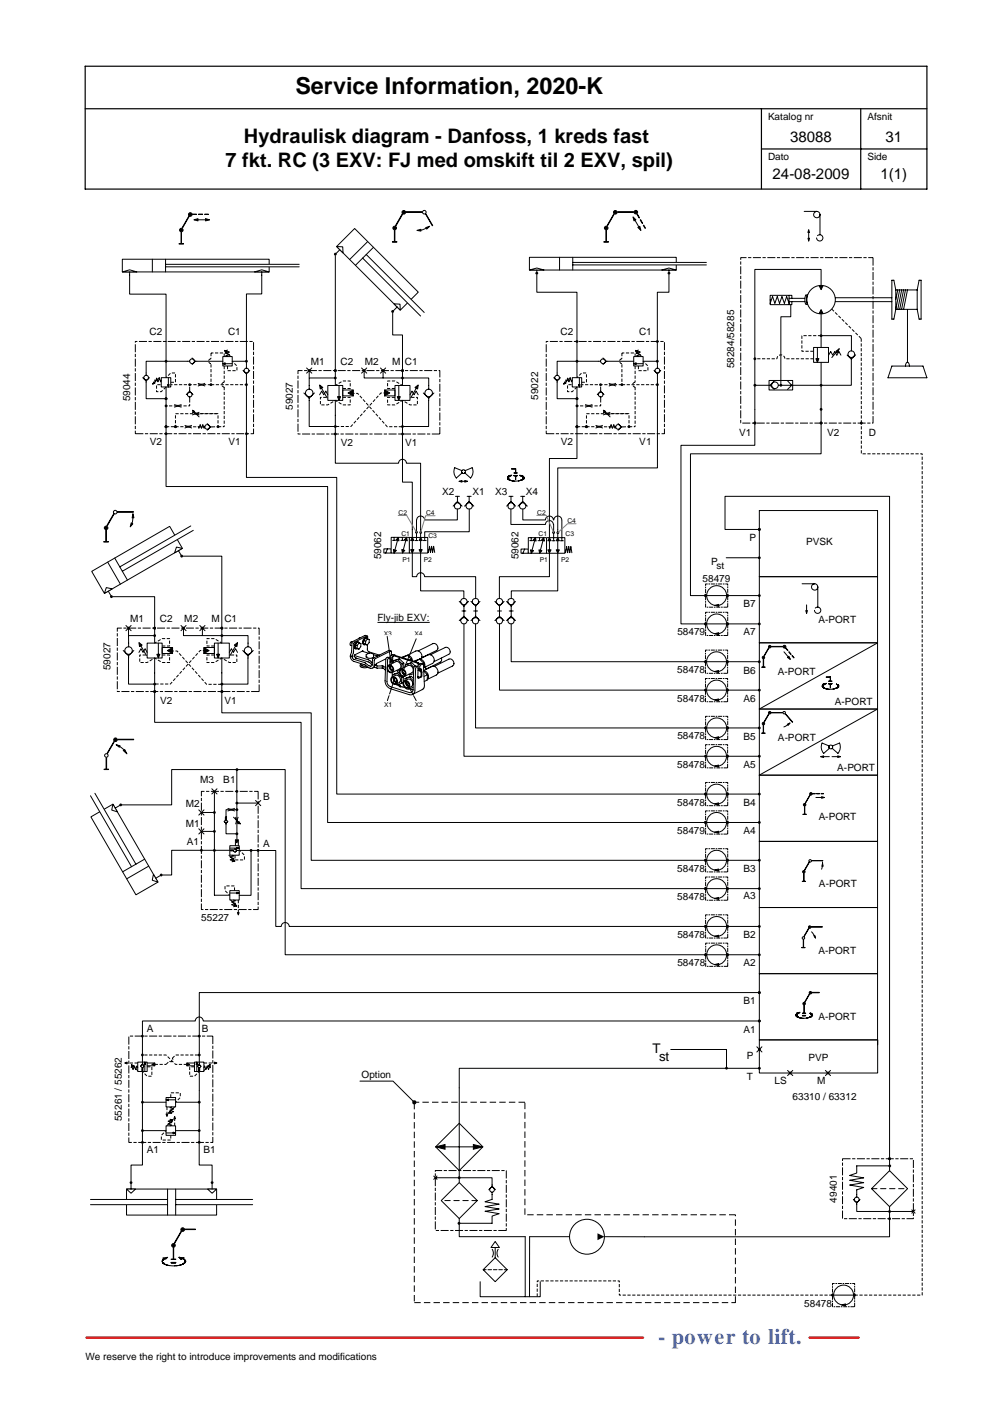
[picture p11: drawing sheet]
<svg xmlns="http://www.w3.org/2000/svg" width="210mm" height="297mm" viewBox="0 0 210 297" stroke-linecap="round" stroke-linejoin="round" font-family="sans-serif">
<defs><g id="words">
<text font-size="4.9" x="62.5" y="20">Service Information, 2020-K</text>
<text font-size="4.7" fill="#3365ff" x="139.2" y="284.3">- power to lift.</text>
<g font-size="4.2">
<text x="47.7" y="35.3">7 fkt. RC (3 EXV: FJ med omskift til 2 EXV, spil)</text>
<text x="51.6" y="30.2">Hydraulisk diagram - Danfoss, 1 kreds fast</text>
</g>
<g font-size="3.2">
<text x="167.1" y="30">38088</text>
<text x="187.2" y="30">31</text>
<text x="163.4" y="38">24-08-2009</text>
<text x="186.2" y="38">1(1)</text>
</g>
<g font-size="2.8">
<text x="137.9" y="222.8">T</text>
<text x="139.4" y="224.4">st</text>
</g>
<g font-size="2.1">
<text x="162.4" y="25.3">Katalog nr</text>
<text x="183.4" y="25.4">Afsnit</text>
<text x="162.4" y="33.9">Dato</text>
<text x="183.4" y="33.9">Side</text>
<text x="31.6" y="70.9">C2</text>
<text x="48.2" y="70.9">C1</text>
<text x="118.5" y="70.9">C2</text>
<text x="135.1" y="70.9">C1</text>
<text x="65.7" y="77.2">M1</text>
<text x="72" y="77.2">C2</text>
<text x="77.2" y="77.2">M2</text>
<text x="82.9" y="77.2">M</text>
<text x="85.6" y="77.2">C1</text>
<text x="155.3" y="77.9" transform="rotate(-90 155.3 77.9)">58284/58285</text>
<text x="27.6" y="84.9" transform="rotate(-90 27.6 84.9)">59044</text>
<text x="61.9" y="86.8" transform="rotate(-90 61.9 86.8)">59027</text>
<text x="113.8" y="84.6" transform="rotate(-90 113.8 84.6)">59022</text>
<text x="31.7" y="94.1">V2</text>
<text x="48.3" y="94.1">V1</text>
<text x="72.1" y="94.4">V2</text>
<text x="85.7" y="94.4">V1</text>
<text x="118.6" y="94.1">V2</text>
<text x="135.2" y="94.1">V1</text>
<text x="156.3" y="92.1">V1</text>
<text x="174.9" y="92.1">V2</text>
<text x="183.7" y="92.1">D</text>
<text x="93.5" y="104.6">X2</text>
<text x="99.9" y="104.6">X1</text>
<text x="104.7" y="104.6">X3</text>
<text x="111.2" y="104.6">X4</text>
<text x="80.6" y="118.3" transform="rotate(-90 80.6 118.3)">59062</text>
<text x="109.6" y="118.3" transform="rotate(-90 109.6 118.3)">59062</text>
<text x="150.4" y="119.5">P</text>
<text x="158.5" y="114.4">P</text>
<text x="170.5" y="115.4">PVSK</text>
<text x="148.5" y="123.2">58479</text>
<text x="151.5" y="120.3">st</text>
<text x="27.5" y="131.7">M1</text>
<text x="33.8" y="131.7">C2</text>
<text x="39" y="131.7">M2</text>
<text x="44.7" y="131.7">M</text>
<text x="47.5" y="131.7">C1</text>
<text x="79.8" y="131.4">Fly-jib EXV:</text>
<text x="157.2" y="128.4">B7</text>
<text x="173.1" y="131.9">A-PORT</text>
<text x="143.2" y="134.4">58479</text>
<text x="157.2" y="134.4">A7</text>
<text x="23.4" y="141.8" transform="rotate(-90 23.4 141.8)">59027</text>
<text x="143.2" y="142.4">58478</text>
<text x="157.2" y="142.5">B6</text>
<text x="164.5" y="142.7">A-PORT</text>
<text x="33.8" y="148.9">V2</text>
<text x="47.5" y="148.9">V1</text>
<text x="143.2" y="148.4">58478</text>
<text x="157.2" y="148.5">A6</text>
<text x="176.6" y="149.1">A-PORT</text>
<text x="143.2" y="156.4">58478</text>
<text x="157.2" y="156.5">B5</text>
<text x="164.5" y="156.8">A-PORT</text>
<text x="42.3" y="165.7">M3</text>
<text x="47.2" y="165.7">B1</text>
<text x="143.2" y="162.4">58478</text>
<text x="157.2" y="162.5">A5</text>
<text x="177.1" y="163.1">A-PORT</text>
<text x="39.3" y="170.7">M2</text>
<text x="55.6" y="169.3">B</text>
<text x="143.2" y="170.4">58478</text>
<text x="157.2" y="170.5">B4</text>
<text x="173.1" y="173.6">A-PORT</text>
<text x="39.3" y="175">M1</text>
<text x="39.5" y="178.8">A1</text>
<text x="55.6" y="179.2">A</text>
<text x="143.2" y="176.4">58479</text>
<text x="157.2" y="176.5">A4</text>
<text x="143.2" y="184.4">58478</text>
<text x="157.2" y="184.5">B3</text>
<text x="143.2" y="190.4">58478</text>
<text x="157.2" y="190.2">A3</text>
<text x="173.2" y="187.6">A-PORT</text>
<text x="42.6" y="194.9">55227</text>
<text x="143.2" y="198.4">58478</text>
<text x="157.2" y="198.5">B2</text>
<text x="173.1" y="201.9">A-PORT</text>
<text x="143.2" y="204.4">58478</text>
<text x="157.2" y="204.5">A2</text>
<text x="157.2" y="212.5">B1</text>
<text x="173.1" y="215.9">A-PORT</text>
<text x="31" y="218.3">A</text>
<text x="42.7" y="218.3">B</text>
<text x="157.2" y="218.5">A1</text>
<text x="157.9" y="224.1">P</text>
<text x="171" y="224.4">PVP</text>
<text x="76.5" y="228.1">Option</text>
<text x="157.9" y="228.4">T</text>
<text x="163.8" y="229.4">LS</text>
<text x="167.6" y="232.8">63310 / 63312</text>
<text x="172.8" y="229.3">M</text>
<text x="25.7" y="237.2" transform="rotate(-90 25.7 237.2)">55261 / 55262</text>
<text x="31.1" y="244">A1</text>
<text x="43" y="244">B1</text>
<text x="177" y="254.4" transform="rotate(-90 177 254.4)">49401</text>
<text x="170.1" y="276.4">58478</text>
<text x="18.1" y="287.6">We reserve the right to introduce improvements and modifications</text>
</g>
<g font-size="1.4">
<text x="84.3" y="109">C2</text>
<text x="84.9" y="113.4">C1</text>
<text x="90.1" y="109">C4</text>
<text x="90.6" y="113.7">C3</text>
<text x="113.6" y="108.9">C2</text>
<text x="113.9" y="113.4">C1</text>
<text x="119.6" y="113.4">C3</text>
<text x="120" y="110.7">C4</text>
<text x="85.1" y="118.9">P1</text>
<text x="89.6" y="118.9">P2</text>
<text x="114.1" y="118.9">P1</text>
<text x="118.6" y="118.9">P2</text>
<text x="81.1" y="134.6">X3</text>
<text x="87.7" y="134.6">X4</text>
<text x="81.2" y="149.6">X1</text>
<text x="87.7" y="149.6">X2</text>
</g>
</g></defs>
<path d="M76.1 228.7h7l4.5 4.5" fill="none" stroke="#000" stroke-width=".21"/>
<circle cx="87.6" cy="233.2" r=".45" fill="#000"/>
<path d="M18 14h178v26h-178zM18 23h178M161 31.5h35M161 23v17M182 23v17" fill="none" stroke="#000" stroke-width=".25"/>
<path d="M18.3 283h117.7M171.2 283h10.3" fill="none" stroke="#f00" stroke-width=".51"/>
<path d="M112 54.4h31v2.7h-31z" fill="#fff"/>
<path d="M112 54.4h31v2.7h-31z" fill="none" stroke="#000" stroke-width=".21"/>
<path d="M118.3 55.5h31.1v.5h-31.1z" fill="#fff"/>
<path d="M118.3 54.4v2.7M121.1 56h28.3M121.1 55.5h28.3M121.1 54.4v2.7" fill="none" stroke="#000" stroke-width=".21"/>
<path d="M112 57.1l1.5-.4 1.6 .4z" fill="#fff"/>
<path d="M112 57.1l1.5-.4 1.6 .4z" fill="none" stroke="#000" stroke-width=".21"/>
<path d="M139.9 57.1l1.6-.4 1.5 .4z" fill="#fff"/>
<path d="M113.5 57.1v.7M139.9 57.1l1.6-.4 1.5 .4zM141.5 57.1v.7" fill="none" stroke="#000" stroke-width=".21"/>
<path d="M19.4 120.9l16.5-9.5 2.7 4.6-16.5 9.5z" fill-rule="evenodd" fill="#fff"/>
<path d="M19.4 120.9l16.5-9.5 2.7 4.6-16.5 9.5z" fill="none" stroke="#000" stroke-width=".21"/>
<path d="M23.8 120.8l16.5-9.5 .6 .9-16.5 9.5z" fill-rule="evenodd" fill="#fff"/>
<path d="M22.8 118.9l2.7 4.7M24.3 118.1l2.6 4.6M40.3 111.3l-15 8.6M40.9 112.2l-15 8.7" fill="none" stroke="#000" stroke-width=".21"/>
<path d="M22.5 124.3l1.2 .3-1.6 .9z" fill="#fff"/>
<path d="M22.5 124.3l1.2 .3-1.6 .9z" fill="none" stroke="#000" stroke-width=".21"/>
<path d="M37.3 115.7l1.3 .3-1.7 1z" fill="#fff"/>
<path d="M37.3 115.7l1.3 .3-1.7 1zM37.7 116.5l.7 1.2M22.9 125.1l.7 1.1" fill="none" stroke="#000" stroke-width=".21"/>
<path d="M26.8 251.6h19v5.5h-19z" fill="#fff"/>
<path d="M26.8 251.6h19v5.5h-19z" fill="none" stroke="#000" stroke-width=".21"/>
<path d="M19.1 253.8h34.3v1.1h-34.3z" fill="#fff"/>
<path d="M19.1 254.9h16.3M19.1 253.8h16.3M35.4 251.6v5.5M37.1 254.9h16.3M37.1 253.8h16.3M37.1 251.6v5.5" fill="none" stroke="#000" stroke-width=".21"/>
<path d="M43.9 251.6h1.9l-.9 .9z" fill="#fff"/>
<path d="M43.9 251.6h1.9l-.9 .9z" fill="none" stroke="#000" stroke-width=".21"/>
<path d="M26.8 251.6h1.9l-1 .9z" fill="#fff"/>
<path d="M26.8 251.6h1.9l-1 .9zM27.7 250.2v1.4M44.9 250.2v1.4" fill="none" stroke="#000" stroke-width=".21"/>
<path d="M19.2 172.8l4.7-2.7 9.5 16.5-4.7 2.7z" fill-rule="evenodd" fill="#fff"/>
<path d="M19.2 172.8l4.7-2.7 9.5 16.5-4.7 2.7z" fill="none" stroke="#000" stroke-width=".21"/>
<path d="M19.1 168.4l1-.6 9.5 16.5-.9 .5z" fill-rule="evenodd" fill="#fff"/>
<path d="M19.1 168.4l8.7 15M20.1 167.8l8.6 15M30.6 181.8l-4.7 2.6M31.5 183.2l-4.7 2.7" fill="none" stroke="#000" stroke-width=".21"/>
<path d="M32.4 185l1 1.6-1.2-.4z" fill="#fff"/>
<path d="M32.4 185l1 1.6-1.2-.4z" fill="none" stroke="#000" stroke-width=".21"/>
<path d="M23.9 170.1l.9 1.7-1.2-.4z" fill="#fff"/>
<path d="M23.9 170.1l.9 1.7-1.2-.4zM25.5 170.3l-1.1 .7M34.1 185.1l-1.2 .7" fill="none" stroke="#000" stroke-width=".21"/>
<path d="M25.9 54.8h31v2.7h-31z" fill="#fff"/>
<path d="M25.9 54.8h31v2.7h-31z" fill="none" stroke="#000" stroke-width=".21"/>
<path d="M32.2 55.9h31.1v.6h-31.1z" fill="#fff"/>
<path d="M32.2 54.8v2.7M35 56.5h28.3M35 55.9h28.3M35 54.8v2.7" fill="none" stroke="#000" stroke-width=".21"/>
<path d="M25.9 57.5l1.5-.4 1.6 .4z" fill="#fff"/>
<path d="M25.9 57.5l1.5-.4 1.6 .4z" fill="none" stroke="#000" stroke-width=".21"/>
<path d="M53.8 57.5l1.6-.4 1.5 .4z" fill="#fff"/>
<g fill="none" stroke="#000" stroke-width=".21">
<path d="M27.4 57.5v4.7h7.7v10M53.8 57.5l1.6-.4 1.5 .4zM55.4 57.5v4.7h-3.3v10M25.8 170.3h10.5v-7.5h24v39.2h88.6M54.9 179.9h3.4v16.1h1.2a.84 .84 0 0 1 .8-.8 .84 .84 0 0 1 .9 .8h87.7M48.6 188.4h2v2h-2zM48.6 188.9h2M48.8 190.4l1.2 1.4M49.4 190.4l.4 .2-.8 .2 .8 .3-.8 .3 .8 .3-.4 .1M49.8 191.3l.2 .5-.4-.2zM50.1 188.7l.5 .2-.5 .2zM160.3 210h-118.2v8.9"/>
<path d="M160.3 216h-117.3a.84 .84 0 0 0-.9-.8 .84 .84 0 0 0-.8 .8h-11.2v2.9M30.1 242v4.5h-2.4v3.4M42.1 242v4.5h2.8v3.4"/>
</g>
<g fill="#000">
<path d="M49.8 191.3l.2 .5-.4-.2zM50.1 188.7l.5 .2-.5 .2z"/>
<circle cx="25.5" cy="170.3" r=".3"/>
<circle cx="54.6" cy="179.9" r=".3"/>
<circle cx="149.2" cy="196" r=".3"/>
<circle cx="30.1" cy="219.2" r=".3"/>
<circle cx="42.1" cy="219.2" r=".3"/>
<circle cx="149.2" cy="202" r=".3"/>
<circle cx="160.6" cy="216" r=".3"/>
<circle cx="160.6" cy="210" r=".3"/>
<circle cx="27.7" cy="250.2" r=".3"/>
<circle cx="30.1" cy="241.7" r=".3"/>
<circle cx="42.1" cy="241.7" r=".3"/>
<circle cx="44.9" cy="250.2" r=".3"/>
</g>
<path d="M42.6 167.4h12v25h-12z" fill="none" stroke="#000" stroke-width=".21" stroke-dasharray="1.7 .3 .7 .3" stroke-linecap="butt"/>
<path d="M49.6 188.4v-1h-2v1l1 1" fill="none" stroke="#000" stroke-width=".21" stroke-dasharray=".7 .3" stroke-linecap="butt"/>
<path d="M50.2 193.1h.4l-.2 .5z" fill="#fff"/>
<g fill="none" stroke="#000" stroke-width=".21">
<path d="M37.9 51.6h.9M37.9 51.5h.9M38.3 49.2v2.3M38.4 49.2v2.3M40 45.6l-1.5 2.6M40 45.7l-1.4 2.6M40.6 45.4h.9M40.6 45.3h.9M41 46.5l.9-.2v.4zM41.7 46.5h2.6M42 45.4h.8M42 45.3h.8"/>
<path d="M43.3 45.4h.7M43.3 45.3h.7M43.5 46.2l.8 .3-.8 .2zM30.2 79.9l.7 .7M31.6 79.9l-.7 .7v3.7h4.2v-2.4M33.7 79.9l-1.4 1.4M34.1 79.9h2v2h-2zM35.1 72.2v7.7M35.6 79.9v2M40.1 76.4h-9.2v3M40.6 75.7l.7 .7h5.8M40.9 76a.49 .49 0 0 0-.8 .2 .49 .49 0 0 0 .5 .7 .49 .49 0 0 0 .4-.8"/>
<path d="M41.3 76.4l-.7 .7M47.1 75.4h2v2h-2zM47.1 76.9l.5-.1v.3zM47.5 74.1l.4 .2-.2 .3zM47.5 74.1l1.2 1.3M48.1 74.1l-.4 .1 .8 .3-.8 .3 .8 .2-.8 .3 .4 .1M49.1 76.9l-2 .1M51.4 78.4l.7 .7M52.1 72.2v4.2h-3M52.1 77.4v.5M52.5 78.7a.49 .49 0 0 0-.3-.8 .49 .49 0 0 0-.6 .6 .49 .49 0 0 0 .8 .3M52.8 78.4l-.7 .7v12.7"/>
<path d="M31.3 80.2a.5 .5 0 0 0-.2-.8 .5 .5 0 0 0-.7 .5 .5 .5 0 0 0 .7 .5l.1-.1M32.5 80.8l.3 .2-.5 .3zM32.7 80.4l.2 .4 .2-.8 .3 .8 .3-.8 .3 .8 .1-.4M35.1 92.1v10.8h34.2v71.1h79.6M35.1 84.6v5.4M35.1 90.3v1.5M35.4 81.4h.4l-.2 .5zM36.9 85.6a1.48 1.48 0 0 0 1.4 0M36.9 86.1a1.48 1.48 0 0 1 1.4 0M39.1 90a1.48 1.48 0 0 0 1.4 0M39.1 90.6a1.48 1.48 0 0 1 1.4 0M40.1 82.5v.3l.7 .7"/>
<path d="M40.1 84v.5M40.1 82.8l-.7 .7M40.4 83.1a.49 .49 0 0 0-.8 .3 .49 .49 0 0 0 .6 .6 .49 .49 0 0 0 .3-.8M40.7 86.8l.5 .2-.3 .3zM40.7 87.2a1.48 1.48 0 0 0 1.4 0M40.7 87.8a1.48 1.48 0 0 1 1.4 0M40.7 86.8l1.4 1.4M41.9 90.2l.2 .4 .2-.8 .3 .8 .3-.8 .3 .8 .1-.4M41.9 81.1a1.48 1.48 0 0 0 1.4 0M41.9 81.7a1.48 1.48 0 0 1 1.4 0M42.8 90.3h.5M43.8 89.6l.7 .7h.3"/>
<path d="M44.1 89.9a.5 .5 0 0 0-.8 .3 .5 .5 0 0 0 .6 .6 .5 .5 0 0 0 .3-.8M44.5 90.3l-.7 .7M52.1 92.1v8.9h19.1v67h77.7M21.9 114.6h1M21.9 114.7h1M22.4 112.2v2.3M22.5 112.2v2.3M24 108.7l-1.4 2.5M24.1 108.8l-1.4 2.5M24.8 108.4h3.4M24.8 108.3h3.4M27.7 110.6l.4 .2-.6 .7z"/>
<path d="M28.1 108.7l.2 .8-.4 .1zM28.1 108.7v.9l-.2 1.3M38.7 117.7h8.2v14.9M23.9 126.2h8.8v6.4M24.1 156.9l-1.5 2.5M24.2 156.9l-1.5 2.5M24.6 157.6l.8 .2-.2 .3zM24.6 157.6l1 .5 .8 .7M24.9 156.4h3.4M24.9 156.5h3.4M26.1 158.8l.3-.2 .4 .9zM46.9 146.6v4.2h18.9v31.2h83.1"/>
<path d="M22 162.7h1M22 162.8h1M22.4 160.3v2.3M22.5 160.3v2.3M42.6 179.9h6M42.6 175.9h2.7M42.6 171.9h2.7M45.3 167.4v22h3.3M47.4 173.8l.4 .4v2.2h2.3M47.6 173.9a.29 .29 0 0 1 .1-.4 .29 .29 0 0 1 .4 .3 .29 .29 0 0 1-.4 .3l-.1-.1M47.9 172.8l-.3 .1 .3 .1-.3 .2 .3 .1-.3 .1 .2 .1M48.2 171a1.48 1.48 0 0 0 1.4 0"/>
<path d="M48.2 171.6a1.48 1.48 0 0 1 1.4 0M48.2 173.8l-.4 .4M48.6 178.9h2v2h-2zM48.6 179.4h2M48.7 179.8l.1 .3 .1-.3 .1 .3 .2-.3 .1 .3v-.1M49.1 179.9h.3M49.4 172.9l1.4 1.4M49.7 179.5l.4 .4M49.8 177.7h.6l-.3 .6zM49.8 177.7v1.2M49.8 172.9a1.62 1.62 0 0 1 0 1.4M50.1 179.2l.5 .2-.5 .2z"/>
<path d="M50.1 171.3h-2.3v2.2M50.1 169.9h4.5M50.1 167.4v10.3M50.3 174.1l.3-.3 .2 .5zM50.4 172.9a1.48 1.48 0 0 0 0 1.4M50.4 177.7v1.2M53.1 179.9v9.5h-2.5M54.6 179.9h-4.5l-.4 .4M48.4 180.9l1.2 1.4M49.1 180.9l.4 .2-.8 .2 .8 .3-.8 .3 .8 .3-.4 .1M49.4 181.8l.2 .5-.4-.2zM49.9 180.1a.29 .29 0 0 0-.2-.4 .29 .29 0 0 0-.3 .3 .29 .29 0 0 0 .4 .2"/>
<path d="M50.2 193.1h.4l-.2 .5zM34.3 266.8l.1 .3M34.3 266.7v.1M34.4 266.7h-.1M34.4 267.1h.1M34.4 266.6v.1M34.4 266.6h.1M34.4 266.2l1.1-.2-.5 .4zM34.4 267.1v.1M34.4 266.5v.1M34.4 267.2h.1M34.5 266.5h-.1"/>
<path d="M34.5 267.2h.1M34.5 266.5h.1M34.5 267.2v.1M34.5 267.3h.1M34.6 266.4h.1M34.6 266.4l-.1 .1M34.6 267.3h.1M34.6 267.3v.1M34.6 267.4h.1M34.7 267.4h.1M34.7 267.4l.1 .1M34.7 266.3l-.1 .1"/>
<path d="M34.8 266.3l-.2 .1M34.8 267.4h.1M34.8 267.4v.1M34.8 267.5l.7 .2 1.2 .1 1.8-.3M35 267.5h.1M35.1 267.5v.1M36.2 266.4h1M36.2 266.5h1M36.2 267.2h1M36.2 267.1h1M36.6 263.8v2.5M36.7 263.8v2.5"/>
<path d="M37.9 266l1 .1-.6 .3zM38.4 260.4l-1.6 2.7M38.4 260.5l-1.5 2.7M38.5 267.5l-.1 .1M38.6 267.5h-.1M38.7 267.4l-.1 .1M38.7 266.3h.1M38.7 267.4h.1M38.7 266.3l.1 .1M38.8 266.3v.1M38.8 267.4h-.1M38.8 266.4h.1"/>
<path d="M38.8 267.3v.1M38.8 267.3h.1M38.9 266.4h.1M38.9 267.3h-.1M38.9 267.3h.1M38.9 266.4v.1M38.9 266.5h.1M38.9 267.2v.1M38.9 267.2h.1M39 266.5h.1M39 260.1h2.3M39 260h2.3"/>
<path d="M39 267.2h.1M39 266.5v.1M39 266.6h.1M39.1 266.6h.1M39.1 267.1l-.1 .1M39.1 267.1h.1M39.1 266.6v.1M39.1 266.7v.1M39.1 267v.1M39.1 266.7h.1M39.1 266.8h.1M39.1 266.9v.1"/>
<path d="M39.1 266.8v.1"/>
<circle cx="38.3" cy="48.7" r=".38"/>
<circle cx="40.2" cy="45.4" r=".38"/>
<circle cx="22.4" cy="111.7" r=".38"/>
<circle cx="24.4" cy="108.4" r=".38"/>
<circle cx="22.5" cy="159.8" r=".37"/>
<circle cx="24.4" cy="156.5" r=".37"/>
<circle cx="36.7" cy="263.5" r=".38"/>
<circle cx="38.6" cy="260.1" r=".38"/>
</g>
<g fill="none" stroke="#000" stroke-width=".21" stroke-dasharray=".7 .3" stroke-linecap="butt">
<path d="M44.6 74.7v1.2M44.6 77.1v4.3M44.6 75.9a.5 .5 0 0 0-.5 .5 .5 .5 0 0 0 .5 .5M47.4 75.4v-.7h-2.8M47.4 77.4v3.5M48.1 77.4v1h2v-1l-1-1M35.1 81.9l-1 1h-1v-1.5h1M36.1 80.9h1v-2h-1l-1 1M36.8 90.3h-1.4M39.8 90.3h-2.7M39.8 90.3h3M40.1 82.5v-1.1"/>
<path d="M40.1 84.5v1.4h-5M41.4 87.5h4.7v2.8M44.6 81.4h-8.5M44.6 81.4h7.5M44.8 90.3h1.3M45.9 87.5h-8.8v2.8M46.1 90.3h1.3M47.4 81.9v8.4M47.4 80.9a.5 .5 0 0 0-.5 .5 .5 .5 0 0 0 .5 .5M49.7 180.9v1h2v-1l-1-1M50.4 190.4v3.1"/>
</g>
<g fill="#000">
<path d="M41 46.5l.9-.2v.4zM43.5 46.2l.8 .3-.8 .2zM47.1 76.9l.5-.1v.3zM47.5 74.1l.4 .2-.2 .3zM32.5 80.8l.3 .2-.5 .3zM35.4 81.4h.4l-.2 .5zM40.7 86.8l.5 .2-.3 .3zM27.7 110.6l.4 .2-.6 .7zM28.1 108.7l.2 .8-.4 .1zM24.6 157.6l.8 .2-.2 .3zM26.1 158.8l.3-.2 .4 .9zM49.8 177.7h.6l-.3 .6z"/>
<path d="M50.1 179.2l.5 .2-.5 .2zM50.3 174.1l.3-.3 .2 .5zM49.4 181.8l.2 .5-.4-.2zM34.4 266.2l1.1-.2-.5 .4zM37.9 266l1 .1-.6 .3z"/>
<circle cx="38.3" cy="48.7" r=".38"/>
<circle cx="40.2" cy="45.4" r=".38"/>
<circle cx="35.1" cy="76.4" r=".3"/>
<circle cx="52.1" cy="76.4" r=".3"/>
<circle cx="35.1" cy="90.3" r=".3"/>
<circle cx="35.1" cy="91.8" r=".3"/>
<circle cx="35.1" cy="84.3" r=".3"/>
<circle cx="35.1" cy="85.9" r=".3"/>
<circle cx="37.1" cy="90.3" r=".3"/>
<circle cx="40.1" cy="81.4" r=".3"/>
<circle cx="44.6" cy="81.4" r=".3"/>
<circle cx="46.1" cy="90.3" r=".3"/>
<circle cx="52.1" cy="91.8" r=".3"/>
<circle cx="52.1" cy="81.4" r=".3"/>
<circle cx="22.4" cy="111.7" r=".38"/>
<circle cx="38.4" cy="117.7" r=".3"/>
<circle cx="23.6" cy="126.2" r=".3"/>
<circle cx="32.7" cy="132.9" r=".3"/>
<circle cx="46.9" cy="132.9" r=".3"/>
<circle cx="24.4" cy="156.5" r=".37"/>
<circle cx="46.9" cy="146.3" r=".31"/>
<circle cx="45.3" cy="175.9" r=".3"/>
<circle cx="45.3" cy="179.9" r=".3"/>
<circle cx="45.3" cy="171.9" r=".3"/>
<circle cx="50.1" cy="171.3" r=".3"/>
<circle cx="50.1" cy="176.4" r=".3"/>
<circle cx="50.1" cy="169.9" r=".3"/>
<circle cx="53.1" cy="179.9" r=".3"/>
<circle cx="149.2" cy="168" r=".3"/>
<circle cx="149.2" cy="174" r=".3"/>
<circle cx="149.2" cy="182" r=".3"/>
<circle cx="36.7" cy="263.5" r=".38"/>
<circle cx="38.6" cy="260.1" r=".38"/>
</g>
<path d="M28.6 72.2h25v19.6h-25z" fill="none" stroke="#000" stroke-width=".21" stroke-dasharray="1.7 .3 .7 .3" stroke-linecap="butt"/>
<path d="M52.1 76.4v1" fill="none" stroke="#000" stroke-width=".21" stroke-dasharray="1.4 .7" stroke-linecap="butt"/>
<path d="M75 48.3l13.5 13.5-3.9 3.8-13.4-13.4z" fill-rule="evenodd" fill="#fff"/>
<path d="M75 48.3l13.5 13.5-3.9 3.8-13.4-13.4z" fill="none" stroke="#000" stroke-width=".21"/>
<path d="M76.2 52.6l13.5 13.5-.8 .8-13.4-13.5z" fill-rule="evenodd" fill="#fff"/>
<path d="M76.7 54.6l12.2 12.3M77.4 53.8l12.3 12.3M77.7 51.1l-3.8 3.8M79 52.3l-3.8 3.8" fill="none" stroke="#000" stroke-width=".21"/>
<path d="M71.2 52.2h1.3v1.3z" fill="#fff"/>
<path d="M71.2 52.2h1.3v1.3z" fill="none" stroke="#000" stroke-width=".21"/>
<path d="M83.3 64.3h1.3v1.3z" fill="#fff"/>
<g fill="none" stroke="#000" stroke-width=".21">
<path d="M70.9 54.1v24M71.9 52.8l-1 1M83 51.1h.9M83 51.2h.9M83.4 48.7v2.4M83.5 48.7v2.4M85 45.3l-1.4 2.5M85.1 45.3l-1.4 2.5M85.9 44.9h3.3M85.9 44.8h3.3M88.2 48.7l.8-.2v.4zM90 45.3l1.4 2.5"/>
<path d="M90 48.2l.8-.3-.6 .6zM90.1 45.3l1.4 2.4M90.8 47.9l-.7 .4-1.3 .4M113.5 58.1v3.7h8.5v10.1M127.7 51.1h1M127.7 51.2h1M128.1 48.7v2.4M128.2 48.7v2.4M129.8 45.3l-1.4 2.5M129.9 45.3l-1.5 2.5M130.6 44.9h3.4M130.6 44.8h3.4"/>
<path d="M133.9 45.9l.6 .6-.4 .2zM134.2 46.5l1.3 2.2M134.7 45.3l.4 .8M134.7 45.3l.5 .8M134.9 48.1l.4-.2 .2 .8zM135.4 46.5l.4 .8M135.5 46.5l.4 .7M136 47.7l.4 .6M136.1 47.6l.4 .7M141.5 58.1v3.7h-2.5v10.1M83 66.2v4.7h2.1v7.2M83.3 64.3h1.3v1.3z"/>
<path d="M84 64.9l-1 1M117.1 79.9l.7 .7M118.5 79.9l-.7 .7v3.7h4.2v-2.4M120.6 79.9l-1.4 1.4M121 79.9h2v2h-2zM122 72.2v7.7M122.5 79.9v2M127 76.4h-9.2v3M127.5 75.7l.7 .7h5.8M127.8 76a.5 .5 0 0 0-.8 .3 .5 .5 0 0 0 .6 .6 .5 .5 0 0 0 .3-.8M128.2 76.4l-.7 .7M134 75.4h2v2h-2z"/>
<path d="M134 76.9l.5-.1v.3zM134.4 74.1l.4 .2-.2 .3zM134.4 74.1l1.2 1.3M135 74.1l-.4 .1 .8 .3-.8 .3 .8 .2-.8 .3 .4 .1M136 76.9l-2 .1M138.3 78.4l.7 .7M139 72.2v4.2h-3M139 77.4v.5M139.4 78.7a.5 .5 0 0 0-.3-.8 .5 .5 0 0 0-.6 .6 .5 .5 0 0 0 .8 .3M139.7 78.4l-.7 .7v12.7M118.2 80.2a.49 .49 0 0 0-.2-.8 .49 .49 0 0 0-.6 .5 .49 .49 0 0 0 .7 .4M119.4 80.8l.3 .2-.5 .3z"/>
<path d="M119.6 80.4l.1 .4 .3-.8 .3 .8 .3-.8 .3 .8 .1-.4M122 84.6v5.4M122 90.3v1.5M122.3 81.4h.4l-.2 .5zM123.8 85.6a1.48 1.48 0 0 0 1.4 0M123.8 86.1a1.48 1.48 0 0 1 1.4 0M126 90a1.48 1.48 0 0 0 1.4 0M126 90.6a1.48 1.48 0 0 1 1.4 0M127 82.5v.3l.7 .7M127 84v.5M127 82.8l-.7 .7M127.3 83.1a.5 .5 0 0 0-.8 .3 .5 .5 0 0 0 .6 .6 .5 .5 0 0 0 .3-.8"/>
<path d="M127.6 86.8l.5 .2-.3 .3zM127.6 87.2a1.48 1.48 0 0 0 1.4 0M127.6 87.8a1.48 1.48 0 0 1 1.4 0M127.6 86.8l1.4 1.4M128.8 90.2l.1 .4 .3-.8 .3 .8 .3-.8 .3 .8 .1-.4M128.8 81.1a1.48 1.48 0 0 0 1.4 0M128.8 81.7a1.48 1.48 0 0 1 1.4 0M129.7 90.3h.5M130.7 89.6l.7 .7h.3M131 89.9a.5 .5 0 0 0-.8 .3 .5 .5 0 0 0 .6 .6 .5 .5 0 0 0 .3-.8M131.4 90.3l-.7 .7M32.7 146.6v6.2h31v35.2h85.2"/>
<path d="M35.1 232.2h2v2h-2zM35.1 232.7l.5-.2v.4zM35.1 238.2h2v2h-2zM35.1 232.7h2M35.1 239.7h2M35.9 235.1l.2 .3-.4 .1zM35.9 236.8l.4 .1-.8 .3 .8 .3-.8 .3 .8 .3-.4 .1M36.1 237l.5-.1-.2 .4zM36.3 234.2l-.4 .1 .8 .3-.8 .3 .8 .3-.8 .3 .4 .1M36.6 236.9l-1.3 1.2M36.6 239.5l.5 .2-.5 .2zM36.9 234.2l-1.2 1.3"/>
<circle cx="83.5" cy="48.2" r=".38"/>
<circle cx="85.4" cy="44.9" r=".38"/>
<circle cx="89.7" cy="44.9" r=".38"/>
<circle cx="128.2" cy="48.2" r=".38"/>
<circle cx="130.1" cy="44.9" r=".38"/>
<circle cx="134.5" cy="44.9" r=".38"/>
</g>
<g fill="#000">
<path d="M88.2 48.7l.8-.2v.4zM90 48.2l.8-.3-.6 .6zM133.9 45.9l.6 .6-.4 .2zM134.9 48.1l.4-.2 .2 .8zM134 76.9l.5-.1v.3zM134.4 74.1l.4 .2-.2 .3zM119.4 80.8l.3 .2-.5 .3zM122.3 81.4h.4l-.2 .5zM127.6 86.8l.5 .2-.3 .3zM35.1 232.7l.5-.2v.4zM35.9 235.1l.2 .3-.4 .1zM36.1 237l.5-.1-.2 .4z"/>
<path d="M36.6 239.5l.5 .2-.5 .2z"/>
<circle cx="70.9" cy="53.8" r=".3"/>
<circle cx="83.5" cy="48.2" r=".38"/>
<circle cx="85.4" cy="44.9" r=".38"/>
<circle cx="113.5" cy="57.8" r=".3"/>
<circle cx="128.2" cy="48.2" r=".38"/>
<circle cx="130.1" cy="44.9" r=".38"/>
<circle cx="134.5" cy="44.9" r=".38"/>
<circle cx="141.5" cy="57.8" r=".3"/>
<circle cx="70.9" cy="78.4" r=".3"/>
<circle cx="83" cy="65.9" r=".31"/>
<circle cx="85.1" cy="78.4" r=".3"/>
<circle cx="122" cy="72.2" r=".3"/>
<circle cx="122" cy="76.4" r=".3"/>
<circle cx="139" cy="72.2" r=".3"/>
<circle cx="139" cy="76.4" r=".3"/>
<circle cx="122" cy="90.3" r=".3"/>
<circle cx="122" cy="84.3" r=".3"/>
<circle cx="122" cy="85.9" r=".3"/>
<circle cx="124" cy="90.3" r=".3"/>
<circle cx="127" cy="81.4" r=".3"/>
<circle cx="131.5" cy="81.4" r=".3"/>
<circle cx="133" cy="90.3" r=".3"/>
<circle cx="139" cy="81.4" r=".31"/>
<circle cx="32.7" cy="146.3" r=".3"/>
<circle cx="149.2" cy="188" r=".3"/>
</g>
<path d="M115.5 72.2h25v19.6h-25zM27.2 219.2h17.8v22.5h-17.8z" fill="none" stroke="#000" stroke-width=".21" stroke-dasharray="1.7 .3 .7 .3" stroke-linecap="butt"/>
<g fill="none" stroke="#000" stroke-width=".21" stroke-dasharray=".7 .3" stroke-linecap="butt">
<path d="M131.5 74.7v1.2M131.5 77.1v4.3M131.5 75.9a.5 .5 0 0 0-.5 .5 .5 .5 0 0 0 .5 .5M134.3 75.4v-.7h-2.8M134.3 77.4v3.5M135 77.4v1h2v-1l-1-1M122 81.9l-1 1h-1v-1.5h1M123 80.9h1v-2h-1l-1 1M123.7 90.3h-1.4M126.7 90.3h-2.7M126.7 90.3h3M127 82.5v-1.1"/>
<path d="M127 84.5v1.4h-5M128.3 87.5h4.7v2.8M131.5 81.4h-8.5M131.5 81.4h7.5M131.7 90.3h1.3M132.8 87.5h-8.8v2.8M133 90.3h1.3M134.3 81.9v8.4M134.3 80.9a.5 .5 0 0 0-.5 .5 .5 .5 0 0 0 .5 .5M36.1 232.2v-1h2v1l-1 1M36.9 238.2v-1.5M36.1 240.2v1h-2v-1l1-1"/>
</g>
<path d="M139 76.4v1" fill="none" stroke="#000" stroke-width=".21" stroke-dasharray="1.4 .7" stroke-linecap="butt"/>
<path d="M36.9 236.2l.2 .5h-.3z" fill="#fff"/>
<path d="M36.9 236.2l.2 .5h-.3z" fill="none" stroke="#000" stroke-width=".21"/>
<path d="M35.3 234.2v1.5" fill="none" stroke="#000" stroke-width=".21" stroke-dasharray=".7 .3" stroke-linecap="butt"/>
<path d="M35.1 235.7h.4l-.2 .5z" fill="#fff"/>
<path d="M27.7 225.9l.2-.4 .2 .8 .3-.8 .3 .8 .3-.8 .1 .4M27.8 225.3l.4 .1-.2 .3zM27.8 225.3l1.3 1.2M29.1 224.7h2v2h-2zM30.6 224.7l.2 .5h-.4zM30.6 224.7v2M35.1 235.7h.4l-.2 .5z" fill="none" stroke="#000" stroke-width=".21"/>
<path d="M27.8 225.3l.4 .1-.2 .3zM30.6 224.7l.2 .5h-.4z" fill="#000"/>
<path d="M31.1 225.7h1v2h-1l-1-1" fill="none" stroke="#000" stroke-width=".21" stroke-dasharray=".7 .3" stroke-linecap="butt"/>
<path d="M26.4 224.9l.5-.2v.4z" fill="#fff"/>
<path d="M26.4 224.9l.5-.2v.4zM41.1 224.7h2v2h-2zM41.6 224.7l.2 .5h-.4zM41.6 224.7v2M43.1 225.9l.2-.4 .2 .8 .3-.8 .3 .8 .3-.8 .1 .4M44 225.4l.4-.1-.1 .4zM44.4 225.3l-1.3 1.2" fill="none" stroke="#000" stroke-width=".21"/>
<path d="M41.6 224.7l.2 .5h-.4zM44 225.4l.4-.1-.1 .4z" fill="#000"/>
<path d="M41.1 225.7h-1v2h1l1-1" fill="none" stroke="#000" stroke-width=".21" stroke-dasharray=".7 .3" stroke-linecap="butt"/>
<path d="M45.4 224.7l.5 .2-.5 .2z" fill="#fff"/>
<g fill="none" stroke="#000" stroke-width=".21">
<path d="M64.8 77.9l1.1 1.1M65.9 77.9l-1.1 1.1M76.5 77.9l1.1 1.1M77.6 77.9l-1.1 1.1M80.5 77.9l1.1 1.1M81.6 77.9l-1.1 1.1M26.6 132.3l1.1 1.1M27.7 132.3l-1.1 1.1M38.3 132.3l1 1.1M39.3 132.3l-1 1.1M42.2 132.3l1.1 1.1M43.3 132.3l-1.1 1.1"/>
<path d="M42 171.3l1.1 1.1M42 175.3l1.1 1.1M42.3 179.9h-6v5.2h-1.9M43.1 171.3l-1.1 1.1M43.1 175.3l-1.1 1.1M44.8 166.9l1.1 1.1M45.9 166.9l-1.1 1.1M50.1 162.8v4.3M30.1 219.2v6l.4 .4M42.1 219.2v6l.4 .4M30.1 225.9v15.8M30.1 225.1l-.4 .5"/>
<path d="M30.1 233.2h5M30.1 239.2h5M30.1 225.9l.2 .1-.3 .1 .3 .1-.3 .2 .3 .1-.3 .1M30.3 225.3a.29 .29 0 0 0-.5 .2 .29 .29 0 0 0 .4 .4 .29 .29 0 0 0 .2-.5M31.1 224.9h1.6v.6h-1.6M32.1 225.2l.6-.3v.6zM37.1 233.2h5M37.1 239.2h5M39.5 224.9l.6 .3-.6 .3zM41.1 224.9h-1.6v.6h1.6M42.1 225.9l.2 .1-.3 .1 .3 .1-.3 .2 .3 .1-.3 .1M42.1 225.9v15.8"/>
<path d="M42.1 225.2l-.4 .4M42.3 225.4a.29 .29 0 0 0-.4 .2 .29 .29 0 0 0 .3 .3 .29 .29 0 0 0 .2-.5M45.4 224.7l.5 .2-.5 .2z"/>
</g>
<path d="M29.1 224.9h-2.2M32.7 225.2h2.4M35.1 225.2l.7-.7a.43 .43 0 0 0 .6 0 .43 .43 0 0 0 0-.6M36.4 223.9l.7-.7h5M39.5 225.2h-2.4l-2-2h-5M43.1 224.9h2.3" fill="none" stroke="#000" stroke-width=".21" stroke-dasharray=".7 .3" stroke-linecap="butt"/>
<g fill="#000">
<path d="M32.1 225.2l.6-.3v.6zM39.5 224.9l.6 .3-.6 .3z"/>
<circle cx="42.6" cy="179.9" r=".3"/>
<circle cx="50.1" cy="167.4" r=".3"/>
<circle cx="50.1" cy="162.8" r=".3"/>
<circle cx="34.1" cy="185.1" r=".3"/>
<circle cx="30.1" cy="233.2" r=".3"/>
<circle cx="30.1" cy="239.2" r=".3"/>
<circle cx="30.1" cy="223.2" r=".3"/>
<circle cx="42.1" cy="233.2" r=".3"/>
<circle cx="42.1" cy="239.2" r=".3"/>
<circle cx="42.1" cy="223.2" r=".31"/>
</g>
<path d="M31.1 136.1h3.2v3.1h-3.2z" fill="#fff"/>
<path d="M29.4 136l.7 .5-.6 .3zM29.4 138l.4-.8 .4 .8 .5-.8 .4 .8M29.8 136.6l1.2 2.1M31.1 136.1h3.2v3.1h-3.2zM33.2 138.4h.6l-.3 .8zM33.5 136.1v2.3M34.3 137h2.2v1.3h-2.2zM35.4 137.6l1.1-.6v1.3z" fill="none" stroke="#000" stroke-width=".21"/>
<path d="M29.4 136l.7 .5-.6 .3zM33.2 138.4h.6l-.3 .8zM35.4 137.6l1.1-.6v1.3z" fill="#000"/>
<path d="M34.3 138.6h1.6v1.6h-1.6l-1.6-1-1.6 1h-1.6v-1.6h1.6M34.3 136.7h1.6v-1.6h-1.6l-1.6 1" fill="none" stroke="#000" stroke-width=".21" stroke-dasharray=".7 .3" stroke-linecap="butt"/>
<path d="M45.3 136.1h3.2v3.1h-3.2z" fill="#fff"/>
<g fill="none" stroke="#000" stroke-width=".21">
<path d="M26.1 137.6l1.1 1.2M27.2 139.2v5.5h5.5v-5.5M27.2 132.9v1.6M27.8 138.1a.79 .79 0 0 0-.4-1.2 .79 .79 0 0 0-1 .9 .79 .79 0 0 0 1.3 .5M28.3 137.6l-1.1 1.1v.5M32.7 134.5h-5.5v2.3M32.7 132.9v3.2M38.8 133v1.5h13.7v2.3M42.8 132.9v1.6M43.1 137h2.2v1.3h-2.2zM43.1 137l1.1 .6-1.1 .7zM45.3 136.1h3.2v3.1h-3.2z"/>
<path d="M45.8 138.4h.6l-.3 .8zM46.1 136.1v2.3M46.9 132.9v3.2M48.5 138l.4-.8 .5 .8 .4-.8 .4 .8M49.6 136.5l.6-.5-.1 .8zM49.8 136.6l-1.2 2.1M51.3 137.6l1.2 1.2M53.1 138.1a.79 .79 0 0 0-.4-1.3 .79 .79 0 0 0-1 .9 .79 .79 0 0 0 1.2 .6M53.6 137.6l-1.1 1.1-.1 6h-5.5v-5.5"/>
</g>
<g fill="#000">
<path d="M43.1 137l1.1 .6-1.1 .7zM45.8 138.4h.6l-.3 .8zM49.6 136.5l.6-.5-.1 .8z"/>
<circle cx="27.2" cy="132.9" r=".3"/>
<circle cx="32.7" cy="132.9" r=".3"/>
<circle cx="32.7" cy="134.5" r=".3"/>
<circle cx="38.8" cy="132.9" r=".31"/>
<circle cx="42.8" cy="132.9" r=".31"/>
<circle cx="46.9" cy="132.9" r=".31"/>
<circle cx="46.9" cy="134.5" r=".3"/>
<circle cx="32.7" cy="146.3" r=".3"/>
<circle cx="32.7" cy="144.7" r=".3"/>
<circle cx="46.9" cy="146.3" r=".31"/>
<circle cx="46.9" cy="144.7" r=".3"/>
</g>
<path d="M45.3 138.6h-1.5v1.6h1.5l1.6-1 1.6 1h1.6v-1.6h-1.6M45.3 136.7h-1.5v-1.6h1.5l1.6 1M32.9 144.7h3.1l6.3-7.1h1M46.8 144.8h-3.1l-6.3-7.1h-.9" fill="none" stroke="#000" stroke-width=".21" stroke-dasharray=".7 .3" stroke-linecap="butt"/>
<path d="M24.8 132.9h30v13.4h-30zM32.7 144.7v1.6M46.9 144.7v1.6" fill="none" stroke="#000" stroke-width=".21" stroke-dasharray="1.7 .3 .7 .3" stroke-linecap="butt"/>
<path d="M69.3 81.6h3.2v3.1h-3.2z" fill="#fff"/>
<path d="M67.6 81.4l.7 .6-.6 .3zM67.6 83.5l.4-.8 .5 .8 .4-.8 .4 .8M68 82.1l1.2 2.1M69.3 81.6h3.2v3.1h-3.2zM71.4 83.9h.6l-.3 .8zM71.7 81.6v2.3M72.5 82.5h2.2v1.3h-2.2zM73.6 83.1l1.1-.6v1.3z" fill="none" stroke="#000" stroke-width=".21"/>
<path d="M67.6 81.4l.7 .6-.6 .3zM71.4 83.9h.6l-.3 .8zM73.6 83.1l1.1-.6v1.3z" fill="#000"/>
<path d="M72.5 84.1h1.6v1.6h-1.6l-1.6-1-1.6 1h-1.5v-1.6h1.5M72.5 82.2h1.6v-1.6h-1.6l-1.6 1" fill="none" stroke="#000" stroke-width=".21" stroke-dasharray=".7 .3" stroke-linecap="butt"/>
<path d="M83.5 81.6h3.2v3.1h-3.2z" fill="#fff"/>
<g fill="none" stroke="#000" stroke-width=".21">
<path d="M65.4 78.4v1.6M70.9 80h-5.5v2.3M70.9 78.4v3.2M77 78.5v1.5h13.7v2.3M81 78.4v1.6M85.1 78.4v3.2M64.3 83.1l1.1 1.2M66 83.6a.79 .79 0 0 0-.4-1.2 .79 .79 0 0 0-1 .9 .79 .79 0 0 0 1.3 .5M66.5 83.1l-1.1 1.1v6h5.5v-5.5M81.3 82.5h2.2v1.3h-2.2zM81.3 82.5l1.1 .6-1.1 .7zM83.5 81.6h3.2v3.1h-3.2z"/>
<path d="M84 83.9h.6l-.3 .8zM84.3 81.6v2.3M85.1 84.7v5.5h5.5v-5.5M86.7 83.5l.4-.8 .5 .8 .4-.8 .4 .8M87.8 82l.6-.6-.1 .9zM88 82.1l-1.2 2.1M89.5 83.1l1.2 1.2M91.3 83.6a.79 .79 0 0 0-.4-1.3 .79 .79 0 0 0-1 .9 .79 .79 0 0 0 1.2 .6M91.8 83.1l-1.1 1.1v.5M159.6 89.8v4.4h-15.6v37.8h4.9M173.6 89.8v6.2h-27.6v30h2.9M81.2 116.1h1.5v.9h-1.5z"/>
<path d="M81.9 116.1l-.3 .9M90.5 116.2l.1 .7 .2-1.3 .2 1.3 .3-1.3 .2 1.3 .2-1.3 .2 1.3M153.6 118h7M160.3 112h-7v-7h34.8v139.8M160.6 108h25v14h-25zM97.1 127.2l1 1M97.7 129.3h.8M98.1 130.4l1 .9M98.1 130.4l-1 .9M98.1 128.2v2.2M99.1 127.2l-1 1M99.6 127.2l1 1"/>
<path d="M100.2 129.3h.8M100.6 130.4l.9 .9M100.6 130.4l-1 .9M100.6 128.2v2.2M101.5 127.2l-.9 1M104.6 127.3l1 .9M105.2 129.3h.8M105.6 130.4l1 .9M105.6 130.4l-1 .9M105.6 128.2v2.2M106.6 127.3l-1 .9M107.1 127.3l1 .9"/>
<path d="M107.7 129.3h.8M108.1 130.4l.9 .9M108.1 130.4l-1 .9M108.1 128.2v2.2M109 127.3l-.9 .9M54 169.4l1.1 1.1M55.1 169.4l-1.1 1.1"/>
<circle cx="98.1" cy="127.3" r=".66"/>
<circle cx="98.1" cy="131.3" r=".65"/>
<circle cx="100.5" cy="127.3" r=".67"/>
<circle cx="100.5" cy="131.3" r=".67"/>
<circle cx="105.6" cy="131.3" r=".65"/>
<circle cx="105.6" cy="127.3" r=".65"/>
<circle cx="108.1" cy="131.3" r=".67"/>
<circle cx="108.1" cy="127.3" r=".67"/>
</g>
<g fill="#000">
<path d="M81.3 82.5l1.1 .6-1.1 .7zM84 83.9h.6l-.3 .8zM87.8 82l.6-.6-.1 .9z"/>
<circle cx="65.4" cy="78.4" r=".3"/>
<circle cx="70.9" cy="80" r=".3"/>
<circle cx="70.9" cy="78.4" r=".3"/>
<circle cx="77" cy="78.4" r=".3"/>
<circle cx="81" cy="78.4" r=".3"/>
<circle cx="85.1" cy="80" r=".3"/>
<circle cx="85.1" cy="78.4" r=".3"/>
<circle cx="70.9" cy="91.8" r=".3"/>
<circle cx="70.9" cy="90.2" r=".3"/>
<circle cx="85.1" cy="91.8" r=".3"/>
<circle cx="85.1" cy="90.2" r=".3"/>
<circle cx="159.6" cy="89.5" r=".3"/>
<circle cx="173.6" cy="89.5" r=".3"/>
<circle cx="160.6" cy="118" r=".3"/>
<circle cx="160.6" cy="112" r=".3"/>
<circle cx="149.2" cy="126" r=".3"/>
<circle cx="149.2" cy="132" r=".31"/>
<circle cx="188.1" cy="245.1" r=".3"/>
</g>
<path d="M71.1 90.2h3.1l6.3-7.1h1M83.5 84.1h-1.5v1.6h1.5l1.6-1 1.6 1h1.6v-1.6h-1.6M83.5 82.2h-1.5v-1.6h1.5l1.6 1M85 90.3h-3.1l-6.3-7.1h-.9" fill="none" stroke="#000" stroke-width=".21" stroke-dasharray=".7 .3" stroke-linecap="butt"/>
<path d="M63 78.4h30v13.4h-30zM70.9 90.2v1.6M85.1 90.2v1.6" fill="none" stroke="#000" stroke-width=".21" stroke-dasharray="1.7 .3 .7 .3" stroke-linecap="butt"/>
<path d="M82.7 113.7h3.9v3.3h-3.9z" fill="#fff"/>
<path d="M82.7 113.7h3.9v3.3h-3.9zM83 114.3h.6M83.2 116.3l.6 .1-.5 .6zM83.3 113.7v.6M84.2 113.7l.2 .7-.7-.1zM84.2 113.7l-.9 3.3M84.8 114.3h.6M85 116.3l.6 .1-.5 .6zM85.1 113.7v.6M86 113.7l.1 .7-.6-.1zM86 113.7l-.9 3.3" fill="none" stroke="#000" stroke-width=".21"/>
<path d="M83.2 116.3l.6 .1-.5 .6zM84.2 113.7l.2 .7-.7-.1zM85 116.3l.6 .1-.5 .6zM86 113.7l.1 .7-.6-.1z" fill="#000"/>
<path d="M86.6 113.7h3.8v3.3h-3.8z" fill="#fff"/>
<g fill="none" stroke="#000" stroke-width=".21">
<path d="M70.9 91.8v6.2h13.4a.83 .83 0 0 1 .8-.8 .83 .83 0 0 1 .8 .8h3v15.7M85.1 91.8v10.2h2.1v14.9M86.6 113.7h3.8v3.3h-3.8zM86.8 116.3h.7l-.3 .6zM87.2 113.7l.3 .7h-.7zM87.2 117v5h.9a.84 .84 0 0 1 .9-.8 .84 .84 0 0 1 .8 .8h10.8v4.6M87.8 114.4h.6M88.1 113.7v.7M88.6 116.3h.7l-.4 .6zM88.9 113.7l.4 .7h-.7zM88.9 117v8h9.2v1.6M88.9 113.7v3.2"/>
<path d="M89.5 114.4h.6M96.3 105h.9M96.7 106.1l-.9 1M96.7 106.1l1 1M96.7 105v1.1M98.8 105h.8M99.2 106.1l-1 1M99.2 106.1l1 1M99.2 105v1.1M99.2 107.7v4.8h-9.4v1.9M110.2 116.2h1.5v.9h-1.5zM111 116.2l-.4 .9"/>
<path d="M119.5 116.3l.1 .6 .2-1.3 .2 1.3 .3-1.3 .2 1.3 .2-1.3 .2 1.3"/>
<circle cx="96.8" cy="107" r=".67"/>
<circle cx="99.2" cy="107.1" r=".64"/>
</g>
<g fill="#000">
<path d="M87.2 113.7l.3 .7h-.7zM86.8 116.3h.7l-.3 .6zM88.9 113.7l.4 .7h-.7zM88.6 116.3h.7l-.4 .6z"/>
<circle cx="88.1" cy="112.6" r=".3"/>
<circle cx="89" cy="112.6" r=".3"/>
</g>
<path d="M111.7 113.7h3.9v3.4h-3.9z" fill="#fff"/>
<path d="M111.7 113.7h3.9v3.4h-3.9zM112 114.4h.6M112.2 116.3l.6 .2-.5 .6zM112.3 113.7v.7M113.2 113.7l.2 .8-.7-.2zM113.2 113.7l-.9 3.4M113.8 114.4h.6M114 116.3l.6 .2-.5 .6zM114.1 113.7v.7M115 113.7l.1 .8-.6-.2zM115 113.7l-.9 3.4" fill="none" stroke="#000" stroke-width=".21"/>
<path d="M112.2 116.3l.6 .2-.5 .6zM113.2 113.7l.2 .8-.7-.2zM114 116.3l.6 .2-.5 .6zM115 113.7l.1 .8-.6-.2z" fill="#000"/>
<path d="M115.6 113.7h3.8v3.4h-3.8z" fill="#fff"/>
<g fill="none" stroke="#000" stroke-width=".21">
<path d="M96.2 99l1.5 .6v.5l-1.2 1a2.02 2.02 0 0 1-.3-2.1zM98.4 99.6a.41 .41 0 0 0-.6-.2 .41 .41 0 0 0-.1 .6 .41 .41 0 0 0 .6 .1M98.4 99.6l-.1 .5M98.4 99.6l1.4-.6a1.98 1.98 0 0 1-.3 2.1l-1.2-1M108.2 99.2h.8v.8M108.2 99.3h.8M109.1 99.2v.8M122 91.8v5.2h-5.8v20M139 91.8v7.2h-21.1v18M96.7 107.7v2.3h-6.9a.86 .86 0 0 0-.9-.8 .86 .86 0 0 0-.8 .8v3.7M97.1 101.8h1.8M97.1 101.8l.6-.1v.3z"/>
<path d="M98.3 101.7l.6 .1-.6 .2zM107.3 101.1h.1M107.3 101.2l.1 .1M107.3 101.1v.1M107.4 101l-.1 .1M107.4 101h.1M107.4 101.2h.1M107.4 101.3h.1M107.4 100.9v.1M107.4 100.9h.1M107.4 101.4h.1M107.4 101.3v.1"/>
<path d="M107.5 100.9h-.1M107.5 100.9h.1M107.5 101.4h.1M107.5 100.6l.7-.1-.3 .3zM107.5 100.8v.1M107.5 101.4l.3 .2M107.5 100.8h.1M107.5 101.4v.1M107.6 100.8h-.1M107.6 100.8h.1M107.6 101.5h.1M107.6 100.7v.1"/>
<path d="M107.6 105h.9M107.7 100.7h.1M107.7 101.5h.1M107.7 101.5l.1 .1M107.8 101.6h.1M107.8 101.6l.2 .1M107.9 101.6h.1M108 107.7v3.3h7.3a.87 .87 0 0 1 .9-.9 .87 .87 0 0 1 .9 .9v3.4M108 101.7h.1M108.1 106.1l-1 1M108.1 106.1l.9 1M108.1 105v1.1"/>
<path d="M108.7 100h.7M108.7 100.1h.7M108.7 100.6h.7M109 100.6v.9M109.1 100.6v.9M109.9 100.5l.7 .1-.4 .2zM110.1 101.6h.1M110.1 101.6l-1.2 .2-.8-.1M110.1 105h.9M110.2 101.6h.1M110.2 101.6h-.1M110.3 101.5h.1"/>
<path d="M110.3 101.5l-.1 .1M110.3 100.7h.1M110.4 101.5h-.1M110.4 101.5h.1M110.4 100.7v.1M110.4 100.8h.1M110.5 100.8h.1M110.5 101.4h.1M110.5 101.5h-.1M110.5 101.4v.1M110.5 100.8v.1M110.5 100.9h.1"/>
<path d="M110.5 106.1l-1 1M110.5 106.1l1 1M110.5 105v1.1M110.6 107.7v2.3h4.7a.89 .89 0 0 1 .9-.8 .89 .89 0 0 1 .9 .8 .85 .85 0 0 1 .9-.8 .85 .85 0 0 1 .8 .8v4.4M110.6 100.9h.1M110.6 101.4h.1M110.6 101.3h.1M110.6 101.3l-.1 .1M110.6 100.9v.1M110.6 101h.1M110.7 101h.1M110.7 101v.1"/>
<path d="M110.7 101.2h-.1M110.7 101.1h.1M110.7 101.2l-.1 .1M115.6 113.7h3.8v3.4h-3.8zM115.8 116.3h.7l-.3 .7zM116.2 113.7l.3 .7h-.7zM116.2 117.1v4.9h-10.6v4.6M116.8 114.4h.6M117.6 116.3h.7l-.4 .7zM117.9 113.7l.4 .7h-.7zM117.9 117.1v7.9h-9.8v1.6M118.5 114.4h.6"/>
<path d="M100.6 132v22h48.6M105.6 132v14h43.6M108.1 132v8h41.1M160.6 136h25M160.6 122h25M185.6 178h-25v14h25M112 261.6h8.4M127.8 261.6l8.4 .1"/>
<circle cx="108.1" cy="107" r=".67"/>
<circle cx="110.5" cy="107" r=".65"/>
</g>
<g fill="#000">
<path d="M97.1 101.8l.6-.1v.3zM98.3 101.7l.6 .1-.6 .2zM107.5 100.6l.7-.1-.3 .3zM109.9 100.5l.7 .1-.4 .2zM116.2 113.7l.3 .7h-.7zM115.8 116.3h.7l-.3 .7zM117.9 113.7l.4 .7h-.7zM117.6 116.3h.7l-.4 .7z"/>
<circle cx="117.1" cy="112.7" r=".31"/>
<circle cx="118" cy="112.7" r=".3"/>
<circle cx="160.6" cy="126" r=".3"/>
<circle cx="160.6" cy="132" r=".3"/>
<circle cx="160.6" cy="188" r=".3"/>
<circle cx="160.6" cy="182" r=".3"/>
<circle cx="160.6" cy="226" r=".3"/>
<circle cx="167.1" cy="227" r=".3"/>
<circle cx="175.1" cy="227" r=".3"/>
</g>
<path d="M84.2 109.1h1.8l2.1 3.5M92 109.1h-2l-1 3.5M113.5 109h2l1.6 3.6M121.8 110.8h-1.8l-2 1.9" fill="none" stroke="#808080" stroke-width=".21"/>
<circle cx="124.1" cy="261.7" r="3.7" fill="#fff"/>
<circle cx="124.1" cy="261.7" r="3.7" fill="none" stroke="#000" stroke-width=".21"/>
<path d="M126.3 260.9l1.5 .7-1.5 .8z" fill="#000"/>
<path d="M102.2 268.6l2.5-2.5 2.6 2.5-2.6 2.6zM104.7 262.7l.9 1.2h-.9v2.2v-2.2h-.9z" fill-rule="evenodd" fill="#fff"/>
<path d="M160.6 226h-63.5v4.1M101.5 271.2v3.1h12.7v-3.1M102.2 268.6l2.5-2.5 2.6 2.5-2.6 2.6zM102.2 268.6h.6M103.2 268.6h.7M104.1 264.3a1.46 1.46 0 0 1 0 1.7M104.3 268.6h.8M104.7 263.9h.9l-.9-1.2-.9 1.2h.9v2.2M105.3 264.3a1.46 1.46 0 0 0 0 1.7M105.5 268.6h.7M106.6 268.6h.7M111.1 261.6v12.7" fill="none" stroke="#000" stroke-width=".21"/>
<path d="M92.1 242.6l5-5 5 5-5 5z" fill-rule="evenodd" fill="#fff"/>
<path d="M97.1 230.1v20.1M92.1 242.6l5-5 5 5-5 5zM92.1 242.6l2-.5v1zM92.1 242.6h10M97.1 257.8v3.8h14M100.1 242.1l2 .5-2 .5zM188.1 257.8v3.9h-51.9M112 261.6v12.7" fill="none" stroke="#000" stroke-width=".21"/>
<path d="M92.1 242.6l2-.5v1zM100.1 242.1l2 .5-2 .5z" fill="#000"/>
<path d="M97.1 250.2l3.8 3.8-3.8 3.8-3.8-3.8z" fill-rule="evenodd" fill="#fff"/>
<g fill="none" stroke="#000" stroke-width=".21">
<path d="M160.6 136h25v28h-25zM161.4 139.4v1.7M161.5 139.4v1.7M162.5 137.1l-1 1.7M162.6 137.1l-1 1.7M163.1 136.8h2.3M165.8 137.9l1.3 1.6M166.1 137.1l.5 .5M166.1 137l.5 .6M166.5 139.1l.3-.3 .3 .7zM166.8 137.9l.4 .6M166.9 137.9l.4 .5"/>
<path d="M167.5 138.7l.4 .5M167.5 138.7l.4 .4M185.6 136l-25 14h25M161.1 141.1h.7M161.1 141.2h.7M161.1 155.1h.7M161.1 155.2h.7M161.4 153.4v1.6M161.5 153.4v1.6M162.5 151l-1 1.8M162.6 151.1l-1 1.7M163.1 150.7h2.3"/>
<path d="M163.1 150.8h2.3M166.1 151l1.5 1.8M173.9 145.1h.1M173.9 145.2h.1M173.9 145.1v.1M173.9 145.2v.1M173.9 145v.1M173.9 145h.1M173.9 145.3h.1M173.9 145.3v.1M173.9 145.4h.1M174 144.9v.1"/>
<path d="M174 144.9l-.1 .1M174 144.9h.1M174 145.4h.1M174 145.4l.2 .2M174 145.4l.1 .1M174.1 144.7l.7-.1-.3 .2zM174.1 144.9h.1M174.1 144.8h.1M174.1 145.5h.1M174.1 144.8l-.1 .1M174.1 145.5l.1 .1M174.2 144.8h.1"/>
<path d="M174.2 145.5h.1M174.2 144.8h-.1M174.2 145.6h.1M174.3 145.6h.1M174.3 145.6l.2 .1M174.4 145.6h.1M174.4 145.6l.1 .1M174.5 145.7h.1M174.7 143.2h.9v.9M174.7 143.3h.9M175.2 144.1h.7M175.2 144.7h.7"/>
<path d="M175.2 144.6h.7M175.6 144.7v.8M175.6 143.2v.9M176.7 145.7l-1 .1-1.1-.1M176.7 145.6v.1M176.7 145.6h.1M176.8 145.6h.1M176.8 145.6h-.1M176.8 144.7l.1 .1M176.9 145.6h.1M176.9 144.7v.1M176.9 145.5h.1"/>
<path d="M176.9 144.8h.1M176.9 145.5l-.1 .1M177 145.5h-.1M177 144.8h.1M177 145.5h.1M177 144.8l.1 .1M177.1 144.9h.1M177.1 145.4v.1M177.1 145.4l-.1 .1M177.1 144.9l.1 .1M177.1 145.4h.1M177.1 144.9v.1"/>
<path d="M177.2 145h.1M177.2 145.3h.1M177.2 145.3v.1M177.2 145v.1M177.2 145.2v.1M177.2 145.1h.1M177.2 145.1v.1M177.2 145.2h.1M160.6 206h25v14h-25zM168.3 214.8h.1M168.3 214.7h.1M168.3 214.8v.1"/>
<path d="M168.3 214.7v.1M168.3 214.6v.1M168.3 214.6h.1M168.3 214.9h.1M168.4 214.6h.1M168.4 214.9h.1M168.4 215l.2 .2M168.4 214.5h.1M168.4 215h.1M168.4 214.5v.1M168.5 214.3l.7-.1-.3 .3zM168.5 214.5h-.1"/>
<path d="M168.5 214.5h.1M168.5 215v.1M168.5 214.4h.1M168.5 215.1h.1M168.6 214.4h.1M168.6 214.4l-.1 .1M168.6 215.1h.1M168.6 215.2h.1M168.7 215.2l.2 .1M168.7 214.4h-.1M168.7 215.2h.1M168.8 215.2l.1 .1"/>
<path d="M168.9 215.3h.1M168.9 215.3l.9 .1 1-.1M169.7 214.9h.7M169.7 214.3h.7M169.7 214.4h.7M169.7 214.8h.7M170 212.6v1.7M170.1 212.6v1.7M170.7 215.3v.1M170.8 215.3h.1M170.9 215.3h.1M171.1 215.3h-.1"/>
<path d="M171.2 215.2l-.1 .1M171.2 210.2l-1.1 1.9M171.2 210.2l-1 1.9M171.3 214.4h.1M171.3 215.2h.1M171.3 215.2l-.2 .1M171.3 214.4l.2 .1M171.4 214.4h.1M171.4 215.1h.1M171.5 214.5h.1M171.5 215.1l-.2 .1M171.5 215v.1"/>
<path d="M171.5 215h.1M171.5 214.5l.1 .1M171.6 214.6h.1M171.6 215h-.1M171.6 214.9h.1M171.6 210h1.6M171.6 214.9v.1M171.6 214.7h.1M171.6 214.7v.1M171.6 214.8h.1M171.6 214.8v.1M141.8 222h11.8v4"/>
<path d="M91.7 248.8l.7 .7M92.1 249.2h5M92.4 248.8l-.7 .7M94.1 254h1.1M96 254h1.1M97 249.2h7.1v1.8l-.7 .7M97.1 250.2l3.8 3.8-3.8 3.8-3.8-3.8zM97.9 254h1.1M99.8 254h1.1M103.8 251.3a.5 .5 0 0 1 .7 .3 .5 .5 0 0 1-.5 .6 .5 .5 0 0 1-.3-.8M104.1 252.2v1.5l-1.5 .6 3 .5-3 .5 3 .5-3 .5 3 .5-1.5 .5v1.5h-7.1M104.1 251l.7 .7"/>
<circle cx="161.4" cy="139.1" r=".26"/>
<circle cx="162.8" cy="136.8" r=".26"/>
<circle cx="165.9" cy="136.8" r=".3"/>
<circle cx="161.4" cy="153.1" r=".26"/>
<circle cx="162.8" cy="150.8" r=".26"/>
<circle cx="170" cy="212.3" r=".27"/>
<circle cx="171.4" cy="210" r=".27"/>
</g>
<g fill="#000">
<path d="M166.5 139.1l.3-.3 .3 .7zM174.1 144.7l.7-.1-.3 .2zM168.5 214.3l.7-.1-.3 .3z"/>
<circle cx="161.4" cy="139.1" r=".26"/>
<circle cx="162.8" cy="136.8" r=".26"/>
<circle cx="165.9" cy="136.8" r=".3"/>
<circle cx="160.6" cy="160" r=".3"/>
<circle cx="160.6" cy="146" r=".3"/>
<circle cx="160.6" cy="154" r=".3"/>
<circle cx="160.6" cy="140" r=".3"/>
<circle cx="161.4" cy="153.1" r=".26"/>
<circle cx="162.8" cy="150.8" r=".26"/>
<circle cx="160.6" cy="196" r=".3"/>
<circle cx="160.6" cy="216" r=".3"/>
<circle cx="160.6" cy="210" r=".3"/>
<circle cx="160.6" cy="202" r=".3"/>
<circle cx="170" cy="212.3" r=".27"/>
<circle cx="171.4" cy="210" r=".27"/>
<circle cx="153.6" cy="226" r=".3"/>
<circle cx="97.1" cy="258.8" r=".31"/>
<circle cx="97.1" cy="249.2" r=".3"/>
</g>
<path d="M92.1 247.6h15v12.7h-15z" fill="none" stroke="#000" stroke-width=".21" stroke-dasharray="1.7 .3 .7 .3" stroke-linecap="butt"/>
<circle cx="165.8" cy="150.8" r=".26" fill="#fff"/>
<g fill="none" stroke="#000" stroke-width=".21">
<path d="M170.1 44.7h2.6M170.9 50.4h.3l-.2 .6zM171 48.6l.2 .6h-.4zM171 49.2v1.8M172.7 44.7a.68 .68 0 0 0-.7 .7 .68 .68 0 0 0 .7 .7 .68 .68 0 0 0 .7-.7M172.7 44.7a.7 .7 0 0 1 .7 .7M172.9 49.9a.67 .67 0 0 1 1 .1 .67 .67 0 0 1-.4 1 .67 .67 0 0 1-.8-.7M173.4 45.4v4.3M162.9 63.5v1h4.5v-.7M162.9 64.2l.5-1.5 .5 1.5 .5-1.5 .4 1.5 .6-1.5 .5 1.5 .4-1.5 .6 1.5M166.9 62.5v2M166.9 63.1h3.3"/>
<path d="M166.9 63.8h3.3M167.2 64.5v2.5h-2.1v14.5M167.4 63.1v-.6h-4.5v1M170.4 62.4h.3l-.2 .8 .2 1.2h-.3l-.1-.4-.1-.8zM172 73.5h3.2v3.2h-3.2zM172.5 75.9h.7l-.4 .8zM172.8 73.5v2.4M173.2 60.5h.8l-.4 .8zM173.6 65.5l.4 .8h-.8zM173.6 71h6.4v3.2M173.6 60.4v-3.4h-14v32.5M173.6 66.4v7.1"/>
<path d="M173.6 76.7v12.8M175.2 75.1l.5-.7 .4 .7 .4-.7 .5 .7 .4-.7 .4 .7M176.7 63h11.9M176.7 63.8h11.9M176.8 74.3l.7-.5-.4 .7zM177 74.4l-1.1 1.2M180 76v5.5h-15.4M180.9 75.1l-.9 .9-.9-.9M188.6 77.4h6.6l.8 2.5h-8.2zM189.4 61.3l-.4-2h-.4v8.2h.4l.4-2.1M189.4 61.3v4.1M189.4 61.3h4.6"/>
<path d="M189.4 65.4h4.6M189.8 61.3l-.4 2.1M190.2 61.3l-.8 4.1M190.7 61.3l-.9 4.1M191.1 61.3l-.9 4.1M191.5 77.4a.57 .57 0 0 1 .5-.7l.3 .7M191.5 61.3l-.9 4.1M191.9 65.5v11.1M191.9 61.3l-.8 4.1M194 61.3l.4-2h.4v8.2h-.4l-.4-2.1M194 61.3v4.1M159.6 81.5h3.2"/>
<path d="M162.6 80.5h5v2h-5zM163.7 80.6l-.9 .9 .9 .9M166.6 80.6l.8 .9-.9 .9M149.2 140h11.4M149.2 126h11.4M149.2 132h11.4M151.1 134.1l.9-.2v.4zM151.1 128.1l.9-.2v.4zM160.6 122v14M169.6 123.5h2.7M170.4 129.2h.3l-.1 .6zM170.6 128v1.8"/>
<path d="M172.3 123.5a.67 .67 0 0 0-.7 .7 .67 .67 0 0 0 .7 .6 .67 .67 0 0 0 .6-.6M172.3 123.5a.68 .68 0 0 1 .6 .7M172.4 128.7a.67 .67 0 0 1 1.1 0 .67 .67 0 0 1-.4 1 .67 .67 0 0 1-.9-.6M172.9 124.2v4.3M185.6 122v14M149.2 146h11.4M149.2 160h11.4M149.2 154h11.4M151.1 142.1l.8-.2v.4zM151.1 148.1l.9-.2v.4zM151.1 156.1l.9-.2v.4zM166.5 153.2l.5-.2-.3 .5z"/>
<path d="M167 153l-1.2 .8M173.8 157.2l1.5 .6 .1 .5-1.2 1.1a1.97 1.97 0 0 1-.4-2.2zM176 157.8a.41 .41 0 0 0-.6-.1 .41 .41 0 0 0 0 .6 .41 .41 0 0 0 .6 0M176 157.8v.5M176 157.8l1.5-.6a2.06 2.06 0 0 1-.3 2.2l-1.2-1.1M177.1 159.9l.6 .2-.6 .2zM185.6 150l-25.1 14M149.2 168h11.4M149.2 174h11.4M151.1 162.1l.9-.2v.4zM151.1 170.1l.9-.2v.4zM151.1 176.1l.9-.2v.4z"/>
<path d="M160.6 164v14h25M160.6 164h25v42h-25v-14h25M169.8 172.3h.7M170.1 170.6v1.6M170.2 170.6v1.6M171.3 168.1l-1 1.8M171.3 168.2l-1 1.7M171.7 167.9h.7M171.7 168h.7M172.5 168.7h1.8M172.7 168h.6M172.7 167.9h.6"/>
<path d="M173.5 160.1l.7-.2v.4zM173.5 160.1h1.9M173.6 168h.5M173.6 167.9h.5M173.7 168.6l.6 .1-.6 .2zM175.9 160.1h1.8M149.2 182h11.4M149.2 188h11.4M149.2 196h11.4M151.1 190.1l.9-.2v.4zM151.1 184.1l.9-.2v.4zM151.1 198.1l.9-.2v.4z"/>
<path d="M169.7 186.4h.6M169.7 186.5h.6M169.9 198.8v1.6M169.9 184.8v1.6M170 184.8v1.6M171 196.4l-1 1.7M171 196.4l-.9 1.7M171.1 182.4l-1 1.7M171.2 182.4l-1 1.7M171.6 196.1h2.3M171.6 197.1l.8 1.4M171.7 182.1h2.3"/>
<path d="M172.1 198l.2-.1 .1 .6zM173.9 182.7l.2 .6h-.3zM173.9 182.4l-.2 1.5M149.2 202h11.4M151.1 204.1l.9-.2v.4zM169.5 200.4h.7M169.5 200.5h.7M160 221.5l1.1 1.1M161.1 221.5l-1.1 1.1M166.5 226.5l1.1 1.1M167.6 226.5l-1.1 1.1M174.5 226.5l1.1 1.1"/>
<path d="M175.6 226.5l-1.1 1.1M185.6 220h-25v7h25v-7v1M188.1 245.2v2.5M188.1 255.3v2.5"/>
<circle cx="173.6" cy="63.4" r="3"/>
<circle cx="180" cy="74.9" r=".7"/>
<circle cx="163.9" cy="81.5" r=".7"/>
<circle cx="151.5" cy="132" r="2.1"/>
<circle cx="151.5" cy="126" r="2.1"/>
<circle cx="151.5" cy="140" r="2.1"/>
<circle cx="151.5" cy="146" r="2.11"/>
<circle cx="151.5" cy="154" r="2.11"/>
<circle cx="165.8" cy="150.8" r=".26"/>
<circle cx="151.5" cy="160" r="2.1"/>
<circle cx="151.5" cy="168" r="2.1"/>
<circle cx="151.5" cy="174" r="2.1"/>
<circle cx="170.1" cy="170.3" r=".27"/>
<circle cx="171.5" cy="167.9" r=".27"/>
<circle cx="151.5" cy="182" r="2.1"/>
<circle cx="151.5" cy="188" r="2.1"/>
<circle cx="151.5" cy="196" r="2.1"/>
<circle cx="169.9" cy="198.4" r=".27"/>
<circle cx="170" cy="184.4" r=".26"/>
<circle cx="171.2" cy="196.1" r=".27"/>
<circle cx="171.3" cy="182.1" r=".26"/>
<circle cx="151.6" cy="202" r="2.1"/>
</g>
<g fill="#000">
<path d="M171 48.6l.2 .6h-.4zM170.9 50.4h.3l-.2 .6zM172.5 75.9h.7l-.4 .8zM173.6 65.5l.4 .8h-.8zM173.2 60.5h.8l-.4 .8zM176.8 74.3l.7-.5-.4 .7zM151.1 134.1l.9-.2v.4zM151.1 128.1l.9-.2v.4zM170.4 129.2h.3l-.1 .6zM151.1 142.1l.8-.2v.4zM151.1 148.1l.9-.2v.4zM151.1 156.1l.9-.2v.4z"/>
<path d="M166.5 153.2l.5-.2-.3 .5zM151.1 162.1l.9-.2v.4zM151.1 170.1l.9-.2v.4zM151.1 176.1l.9-.2v.4zM173.5 160.1l.7-.2v.4zM173.7 168.6l.6 .1-.6 .2zM177.1 159.9l.6 .2-.6 .2zM151.1 190.1l.9-.2v.4zM151.1 184.1l.9-.2v.4zM151.1 198.1l.9-.2v.4zM172.1 198l.2-.1 .1 .6zM173.9 182.7l.2 .6h-.3z"/>
<path d="M151.1 204.1l.9-.2v.4z"/>
<circle cx="159.6" cy="75.9" r=".3"/>
<circle cx="173.6" cy="71" r=".3"/>
<circle cx="159.6" cy="81.5" r=".3"/>
<circle cx="159.6" cy="89.5" r=".3"/>
<circle cx="165.1" cy="81.5" r=".3"/>
<circle cx="173.6" cy="81.5" r=".3"/>
<circle cx="173.6" cy="89.5" r=".3"/>
<circle cx="173.6" cy="86.6" r=".3"/>
<circle cx="149.2" cy="126" r=".3"/>
<circle cx="149.2" cy="132" r=".31"/>
<circle cx="153.9" cy="126" r=".3"/>
<circle cx="153.9" cy="132" r=".31"/>
<circle cx="149.2" cy="140" r=".3"/>
<circle cx="149.2" cy="146" r=".3"/>
<circle cx="149.2" cy="160" r=".3"/>
<circle cx="149.2" cy="154" r=".3"/>
<circle cx="153.8" cy="146" r=".3"/>
<circle cx="153.8" cy="140" r=".3"/>
<circle cx="153.9" cy="160" r=".3"/>
<circle cx="153.9" cy="154" r=".3"/>
<circle cx="149.2" cy="168" r=".3"/>
<circle cx="149.2" cy="174" r=".3"/>
<circle cx="153.9" cy="168" r=".3"/>
<circle cx="153.9" cy="174" r=".3"/>
<circle cx="160.6" cy="168" r=".3"/>
<circle cx="160.6" cy="174" r=".3"/>
<circle cx="170.1" cy="170.3" r=".27"/>
<circle cx="171.5" cy="167.9" r=".27"/>
<circle cx="149.2" cy="182" r=".3"/>
<circle cx="149.2" cy="188" r=".3"/>
<circle cx="149.2" cy="196" r=".3"/>
<circle cx="153.9" cy="182" r=".3"/>
<circle cx="153.9" cy="188" r=".3"/>
<circle cx="153.9" cy="196" r=".3"/>
<circle cx="170" cy="184.4" r=".26"/>
<circle cx="171.2" cy="196.1" r=".27"/>
<circle cx="149.2" cy="202" r=".3"/>
<circle cx="153.9" cy="202" r=".31"/>
<circle cx="160.6" cy="222" r=".3"/>
<circle cx="188.1" cy="245.1" r=".3"/>
</g>
<path d="M149.2 137.5h4.7v5h-4.7zM149.2 129.5h4.7v5h-4.7zM149.2 123.5h4.7v5h-4.7zM149.2 143.6h4.7v4.9h-4.7zM149.2 157.5h4.7v5h-4.7zM149.2 151.6h4.7v4.9h-4.7zM149.2 179.6h4.7v4.9h-4.7zM149.2 165.5h4.7v5h-4.7zM149.2 171.6h4.7v4.9h-4.7zM149.2 193.5h4.7v5h-4.7zM149.2 185.5h4.7v5h-4.7zM149.2 199.5h4.7v4.9h-4.7z" fill="none" stroke="#000" stroke-width=".21" stroke-dasharray=".8 .2 .3 .2" stroke-linecap="butt"/>
<path d="M87.6 233.3v42.3M111 233.2h-23.4M111 257v-23.8M155.5 257h-44.5M87.6 275.6h67.9M155.5 275.6v-18.6" fill="none" stroke="#000" stroke-width=".21" stroke-dasharray="1.4 .7" stroke-linecap="butt"/>
<path d="M172 75.9h-6a.84 .84 0 0 0-.9-.8 .84 .84 0 0 0-.8 .8h-4.4M173.6 71h-4v3.3h2.4M175.9 65.4l6.2 6.2M182.1 71.6v17.9" fill="none" stroke="#000" stroke-width=".21" stroke-dasharray=".7 .3" stroke-linecap="butt"/>
<path d="M156.6 54.5h28v35h-28z" fill="none" stroke="#000" stroke-width=".21" stroke-dasharray="1.7 .3 .7 .3" stroke-linecap="butt"/>
<path d="M188.1 247.7l3.8 3.8-3.8 3.8-3.8-3.8z" fill-rule="evenodd" fill="#fff"/>
<g fill="none" stroke="#000" stroke-width=".21">
<path d="M74.1 138.8l.4 .1M74.1 138.8h.1M74.5 138.9h.1M74.5 135.8h-.2l-.3 .3a.35 .35 0 0 0 0 .4 .35 .35 0 0 0 .4 .1M74.9 138.7l3 .9 .7 .5M74.9 138.7l.1 .3 .4 .3M75.1 137.1l.4 .1M75.1 137.1l.8 .2M75.1 136.4l.4 .1M75.1 136.4v.7M75.2 139.2l2.9 .9 .6 .6M75.5 137.2l.4 .1"/>
<path d="M75.5 136.5v.7M75.8 135.8a.8 .8 0 0 0-.9 .6 .8 .8 0 0 0 .4 .9M75.9 136l-.1-.2a.61 .61 0 0 0-.7 .6v.8h.4M75.9 136l-.4-.1-.4 .5M75.9 136l-.4 .5M75.9 136l.4 .2v.6l-.4 .5M76.2 134.9l-.3 .2M76.6 137.8l1.4 .4M76.8 137.8l-.1-.1-1.8 1M76.9 136.2l.4 .1M76.9 136.2l.8 .3M76.9 135.6l.4 .1"/>
<path d="M76.9 135.6v.6M77.3 136.3l.4 .2M77.3 135.7v.6M77.4 139h.1M77.5 135a.49 .49 0 0 0-.7 .3l-.1 .6 .1 .4 .2 .1M77.7 134.6l-.5-.2-2.7 1.4-.1 2.1-.3 .9M77.7 135.1l-.2-.2-.3 .1-.4 .7a.43 .43 0 0 0 .4 .7h.1M77.7 136.4v1.1l.2 .3 2.3 .8M77.7 135.1l-.4-.1-.4 .6M77.7 135.1l-.4 .6M77.7 135.1l.4 .2v.7l-.4 .5M77.7 135.2v-.6h-.1l-2.7 1.3-.1 2.1-.3 .9"/>
<path d="M78.1 138.2l-.7 .3v.5M78.1 138.2h.1M78.1 138.2l.7 .1 .2 .2M79 138.5v.5l-.3 .2h-.9l-.4-.2M79 138.5l.9 .3M79.8 131.7h11.1M81.6 139.4l-2 1.1M81.9 134.6l.9 6.5M82.2 139.1h.1M82.4 139.2a.51 .51 0 0 0-.8 .1l-.2 4.7a1.76 1.76 0 0 0 1.2 1.7l4.1 1.3a.8 .8 0 0 0 .9-.4l.1-.4 .2-4.8 .3-.4 .2 .1-.1 2.3 .2 .1M82.4 139.1v.1M82.4 139.1l-.1 .1"/>
<path d="M82.5 139.6l.4 .1M82.7 137.7l-.4-.1-3.4 1.7-.2 1.4-.2 .2-.5-.1-.9-.6-2.4-.8-.2-.5M82.8 138.7v-.9l-.1-.1-3.4 1.7-.2 .2v1.1a.63 .63 0 0 1-.8 .7l-1.1-.7-2.4-.8a1.14 1.14 0 0 1-.7-1.1M82.8 139.7v.3M83 138.9l-.2 .2v.5l.2 .1M83.1 138.8h-.1M83.1 139.9v.4M83.3 138.7l-.2 .2v1M83.3 138.7l4.9 1.6 .3 .4M83.3 138.7l5.1 1.5 .2 .3M83.4 138.7h-.2M83.4 138.6l.2 .1"/>
<path d="M83.5 138.6l-.4-.1-.5 .3-.2 .3M84.1 139.6l.9 .9M84.1 139.6l-1 .3M84.5 139.4l-.4 .2M84.5 139.4l.9 .9M84.5 139.4l-1.4 .5M85 139.1h.1M85 139.1l.1 .1M85.3 139.1l.1 .2M85.3 139.1h-.2M86 138.7l2-1 .6 .1a1.23 1.23 0 0 1 .6 1.4M86.1 138.7a1.18 1.18 0 0 1 1.1 1.1"/>
<path d="M86.1 138.6l-.8 .5M86.1 138.6l.9 .9M86.1 138.6l-1.2 .5M87 139.5l-.3 .1M87 139.5v.2M87.7 139.9h-.1M87.7 139.9v.1M87.9 139.9l.1 .2M87.9 139.9l-.2 .1M88 135.1l-2.6 6.4M88.4 137.7l3.2-1.6 .6 .1 .3 .5 .1 .5-.2 .3-3.2 1.7M88.6 139.5l2-1h.4a1.12 1.12 0 0 1 .5 1.9l-1.9 .9"/>
<path d="M88.7 139.5l-.8 .4M88.7 139.5l.9 .8M88.7 139.5l-1.2 .4h.2M88.8 139.5l.4 .1 .4 .4 .2 .8-.2 .5M91 138.5l3.2-1.6 .4 .1a.99 .99 0 0 1 .6 1.1l-.3 .3-3.1 1.6M93.3 139.2v.1a.63 .63 0 0 1-.2 .8l-3.1 1.5M98.1 132v28h51.1M76.5 140.5l-.4 .2 .2 .4 .7 .2 .8-.2M77 140.6l-.6 .2 .5 .2 .6-.1M78.6 140.1l.1 .1M79.2 141.1l-.4 .3M79.2 141.2l.6 .2h1.1"/>
<path d="M79.2 140.7v.5M79.6 140.5l-.4 .2 .6 .2h1.1M79.6 140.5h.1M80.9 140.9h.1M80.9 140.9v.5M80.9 141.4h.1M81 141.4l.5 .4M81 140.9l.5 .4M81 140.9v.5M82 140.8l.3-.1 .4 .1a.87 .87 0 0 1 .5 .7 .87 .87 0 0 1-.4 .8 .81 .81 0 0 1-.9-.7l-.1-.4zM82.1 140.9h.5a.82 .82 0 0 1 .5 .9l-.1 .2a.53 .53 0 0 1-.9-.1l-.1-.5zM82.1 140.8l1.6-.8a.89 .89 0 0 1 1.1 .8l-.2 .6-1.7 .9v.9l.7-.3a.91 .91 0 0 1 1 .5 .91 .91 0 0 1-.2 1l-.7 .4"/>
<path d="M82.4 140.6l.1-1.3-.1-.1-.4 .4-.1 1.4M82.5 140.9l-.1 .3 .1 .4 .6 .3M82.6 140.9v.6l.5 .4M82.7 140.9v.6l.4 .3M82.8 143.3l.5-.1 .6 .4 .2 .7-.3 .4-.4 .1-.5-.3-.3-.6zM82.9 143.5a.64 .64 0 0 1 .9 .3 .64 .64 0 0 1-.4 .8 .81 .81 0 0 1-.5-1.1zM83.1 142.8l-.1 .4M83.1 140.1l-.3-.2-.3 .1 .6 .1M83.3 143.3l-.1 .3 .1 .4 .2 .3 .4 .1M83.4 143.4a.68 .68 0 0 0 .3 .9h.2M83.4 143.7l-1.5 4.5M83.5 143.4l-.1 .5 .5 .3"/>
<path d="M83.7 144.8l.2 .1M83.8 144.7l.1 .2M83.9 141.8l.1 .2 .5-.2M83.9 144.9h.6l.1 .4M84 142.5l-.9 .3M84 142.5l.9 .8M84.4 142.3l.1 .1M84.4 142.3l-.4 .2M84.4 142.3l-1.3 .5M84.5 144.9h-.2M84.6 141.6a.72 .72 0 0 1 .9 .2l.4 .6-.1 .4-.3 .3h-.4l-.4-.3-.2-.3-.1-.5zM84.6 145l-.2 .2 1.6 .5"/>
<path d="M84.7 141.8l.4-.1 .3 .2a.59 .59 0 0 1 .3 .6 .59 .59 0 0 1-.5 .5 .79 .79 0 0 1-.5-1.2zM84.8 141.6l1.6-.8 .5 .1 .4 .4 .1 .6-.2 .3-1.7 .9M84.9 144.6l-1 .3M84.9 143.3v1.3M85 140.5v.9M85.1 141.7l-.1 .3 .1 .4 .2 .3h.4M85.2 141.7a.67 .67 0 0 0 .5 1M85.3 143.2h.1M85.3 141.8v.5l.4 .3M85.3 143.2v1.2l-.4 .2M85.3 143.2l-.4 .1M85.4 140.3l-.4 .2"/>
<path d="M85.4 140.3v1M85.5 144.1l.5-.1a1.07 1.07 0 0 1 .6 1.2l-.4 .4h-.4l-.3-.3a.9 .9 0 0 1 0-1.2zM85.5 144.3l.4-.2 .4 .3 .2 .4-.2 .6h-.4l-.4-.3-.1-.4zM85.5 144l.7-.3h.4l.4 .2 .2 .5a.7 .7 0 0 1-.2 .8l-.7 .4M85.7 143.6l-.1 .4M85.7 140.7v.4M86 145.7h.1M86 144.4l2 3.8M86.1 144.2v.6l.4 .2M86.4 145.5l.2 .2M86.5 145.1l-.5-.3-.1-.6-.1 .3a.62 .62 0 0 0 .6 .7M86.5 145.7v.1"/>
<path d="M86.6 143.3l-.9 .3M86.6 143.3l.8 .7M86.7 145.6v.1M86.7 140.4l.8 .8M86.7 140.4l-1 .3M86.8 145.6v.1M86.8 145.6l-.5 .2-.3-.1M86.8 145.7l.6 .2M87 143.1l-.4 .2M87 143.1l.4 .4M87 143.1l-1.3 .5M87.1 140.2l-.4 .2"/>
<path d="M87.1 140.2l.7 .7M87.1 140.2l-1.4 .5M87.4 145.4l-.8 .3M87.5 142.5l-.9 .3-.1-.2M88.3 141a.49 .49 0 0 0-.5-.1 .49 .49 0 0 0-.3 .4l-.2 4.8-.4 .4-4.7-1.4-.4-.8 .1-2.6M88.3 143.2h.1M88.4 141.8h.1M88.4 143.2h.1M88.4 141.8l.6 .4v.9l-.1 .2-.5-.1M88.4 141.4v.1M88.4 141.5l.4 .1M88.5 141.5v.2l.7 .4v1l-.3 .2"/>
<path d="M88.5 143.2l-.2 .1M88.6 141.5l-.1 .2M88.6 140.5h.1M88.7 141.5v.3M88.8 141.5v.3M89 143.2l-.5 .3M89.1 142v-.4l-.3-.1v-.6l.7-.4 .2 4.5v.5l-.3 .3-2.2 1.1M89.5 140.5l-.5-.2-.4 .3-.2 .5M89.6 141.9l1.7-.9a.87 .87 0 0 1 1.1 .5l.2 .7-.1 .5-2.1 1 .2-.3a1.24 1.24 0 0 0-.6-1.3l-.4-.2M89.6 140.3l-.3 .1M89.6 140.3v.8M89.6 142l.8 .7"/>
<path d="M90 141.1l-.1 .6M90.4 142.7l-.7 .4M90.4 142.7l-.1 1.2-.6 .3M96 140.4l-.3 .5-3.1 1.5M96 140.4l-.1-.4a.89 .89 0 0 0-.9-.6l-3.2 1.6M180.4 253.8l.8 .7M181.6 254.1a.51 .51 0 0 0-.3-.8 .51 .51 0 0 0-.6 .6 .51 .51 0 0 0 .8 .3M181.9 253.8l-.7 .7v1.8h7M184.3 251.5h1.1M186.2 251.5h1.1M188.1 247.7l3.8 3.8-3.8 3.8-3.8-3.8zM188.1 251.5h1.2"/>
<path d="M188.1 256.3h5M188.2 246.7h-7v1.5l-1.5 .5 2.9 .5-2.9 .5 2.9 .5-2.9 .5 2.9 .5-1.4 .5v1.6M190 251.5h1.2M192.8 256l.7 .7M193.5 256l-.7 .7M176 274h4.7M178 276.1l.8-.2v.4z"/>
<circle cx="178.4" cy="274" r="2.11"/>
</g>
<g fill="#000">
<path d="M178 276.1l.8-.2v.4z"/>
<circle cx="182.1" cy="89.5" r=".3"/>
<circle cx="188.1" cy="257.8" r=".3"/>
<circle cx="188.1" cy="256.3" r=".3"/>
<circle cx="188.2" cy="246.7" r=".3"/>
<circle cx="176" cy="274" r=".3"/>
<circle cx="180.7" cy="274" r=".3"/>
</g>
<path d="M178.2 245.2h14.9v12.6h-14.9z" fill="none" stroke="#000" stroke-width=".21" stroke-dasharray="1.7 .3 .7 .3" stroke-linecap="butt"/>
<path d="M176 274h-45v-3h-17.4v3.3M180.7 274h14.3v-178h-12.9v-6.5" fill="none" stroke="#000" stroke-width=".21" stroke-dasharray=".7 .3" stroke-linecap="butt"/>
<path d="M176 271.5h4.7v5h-4.7z" fill="none" stroke="#000" stroke-width=".21" stroke-dasharray=".8 .2 .3 .2" stroke-linecap="butt"/>
<path d="M74 134.4h22v12.6h-22z" fill="none" stroke="#fff" stroke-width=".21"/>
<use href="#words"/>
</svg>
